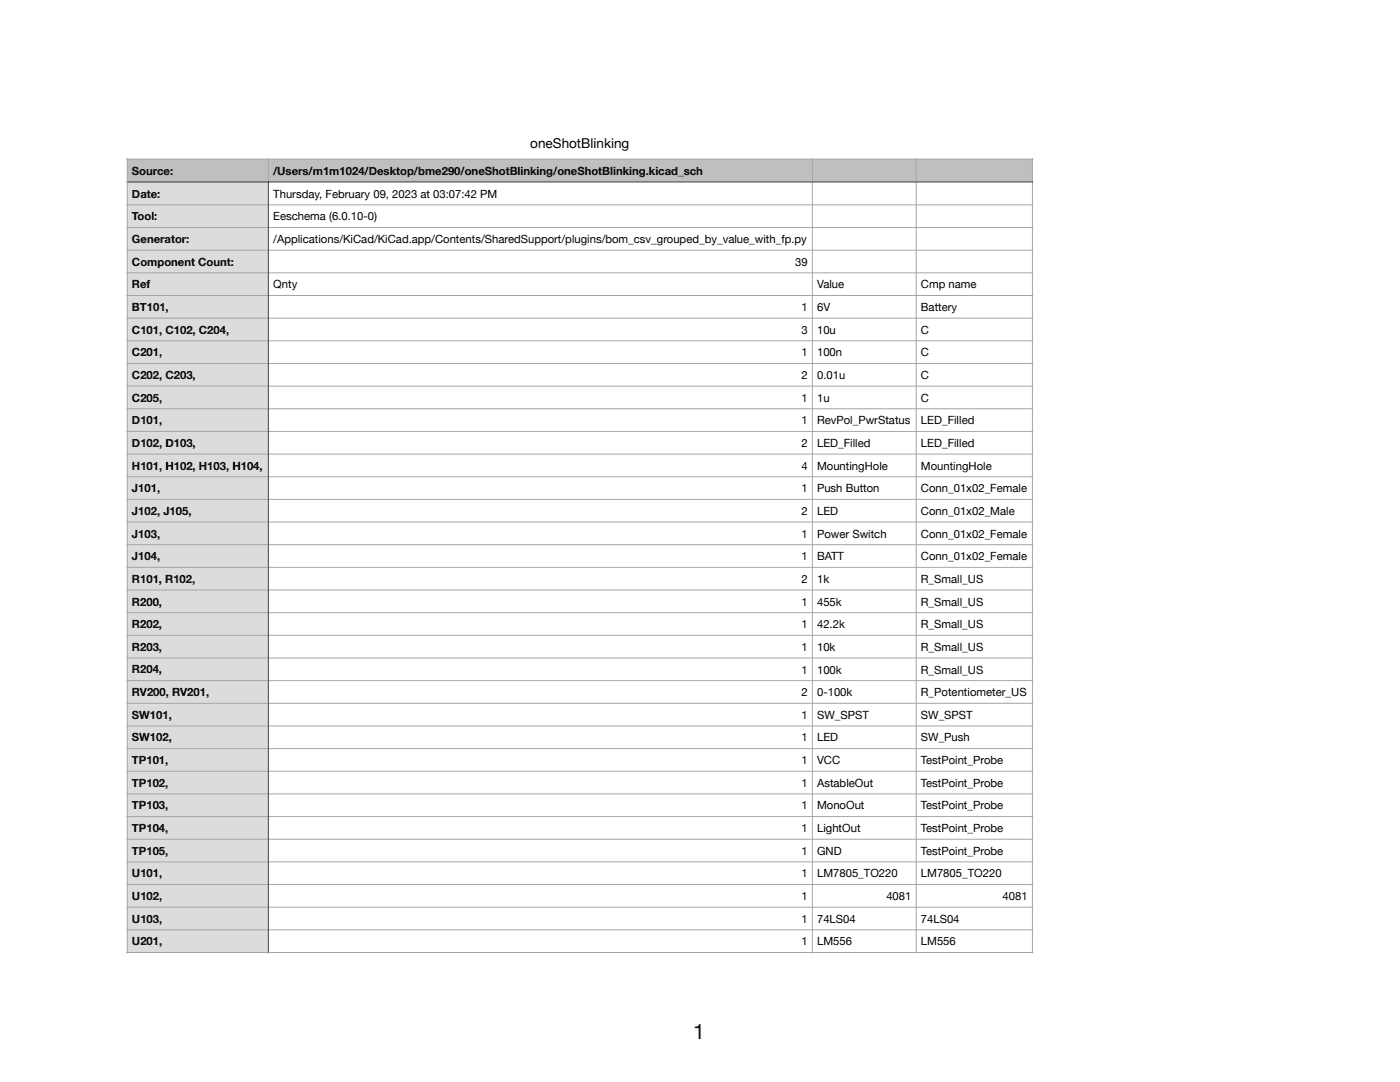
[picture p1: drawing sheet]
<svg xmlns="http://www.w3.org/2000/svg" width="279mm" height="216mm" viewBox="0 0 279 216" stroke-linecap="round" stroke-linejoin="round" font-family="sans-serif">
<defs><g id="words">
<text font-size="4.2" x="138.4" y="207.3">1</text>
<text font-size="2.7" x="105.8" y="29.5">oneShotBlinking</text>
<g font-size="2.3">
<text x="26.3" y="34.8">Source:</text>
<text x="54.5" y="34.8">/Users/m1m1024/Desktop/bme290/oneShotBlinking/oneShotBlinking.kicad_sch</text>
<text x="26.3" y="39.4">Date:</text>
<text x="54.5" y="39.5">Thursday, February 09, 2023 at 03:07:42 PM</text>
<text x="26.3" y="44">Tool:</text>
<text x="54.5" y="44">Eeschema (6.0.10-0)</text>
<text x="26.3" y="48.5">Generator:</text>
<text x="26.3" y="53">Component Count:</text>
<text x="54.5" y="48.5">/Applications/KiCad/KiCad.app/Contents/SharedSupport/plugins/bom_csv_grouped_by_value_with_fp.py</text>
<text x="158.7" y="53">39</text>
<text x="26.3" y="57.5">Ref</text>
<text x="54.5" y="57.5">Qnty</text>
<text x="163.1" y="57.5">Value</text>
<text x="183.8" y="57.5">Cmp name</text>
<text x="26.3" y="62.1">BT101,</text>
<text x="159.9" y="62.1">1</text>
<text x="163.1" y="62.1">6V</text>
<text x="183.8" y="62.1">Battery</text>
<text x="26.3" y="66.6">C101, C102, C204,</text>
<text x="26.3" y="71.1">C201,</text>
<text x="159.9" y="66.6">3</text>
<text x="159.9" y="71.1">1</text>
<text x="163.1" y="66.6">10u</text>
<text x="163.1" y="71.1">100n</text>
<text x="183.8" y="66.6">C</text>
<text x="183.8" y="71.1">C</text>
<text x="26.3" y="75.6">C202, C203,</text>
<text x="159.9" y="75.6">2</text>
<text x="163.1" y="75.6">0.01u</text>
<text x="183.8" y="75.6">C</text>
<text x="26.3" y="80.1">C205,</text>
<text x="159.9" y="80.1">1</text>
<text x="163.1" y="80.1">1u</text>
<text x="183.8" y="80.1">C</text>
<text x="26.3" y="84.7">D101,</text>
<text x="26.3" y="89.2">D102, D103,</text>
<text x="159.9" y="84.7">1</text>
<text x="159.9" y="89.2">2</text>
<text x="163.1" y="84.7">RevPol_PwrStatus</text>
<text x="163.1" y="89.2">LED_Filled</text>
<text x="183.8" y="84.7">LED_Filled</text>
<text x="183.8" y="89.2">LED_Filled</text>
<text x="26.3" y="93.7">H101, H102, H103, H104,</text>
<text x="159.9" y="93.7">4</text>
<text x="163.1" y="93.7">MountingHole</text>
<text x="183.8" y="93.7">MountingHole</text>
<text x="26.3" y="98.2">J101,</text>
<text x="159.9" y="98.2">1</text>
<text x="163.1" y="98.2">Push Button</text>
<text x="183.8" y="98.2">Conn_01x02_Female</text>
<text x="26.3" y="102.7">J102, J105,</text>
<text x="26.3" y="107.3">J103,</text>
<text x="159.9" y="102.7">2</text>
<text x="159.9" y="107.3">1</text>
<text x="163.1" y="102.7">LED</text>
<text x="163.1" y="107.3">Power Switch</text>
<text x="183.8" y="102.7">Conn_01x02_Male</text>
<text x="183.8" y="107.3">Conn_01x02_Female</text>
<text x="26.3" y="111.8">J104,</text>
<text x="159.9" y="111.8">1</text>
<text x="163.1" y="111.8">BATT</text>
<text x="183.8" y="111.8">Conn_01x02_Female</text>
<text x="26.3" y="116.3">R101, R102,</text>
<text x="159.9" y="116.3">2</text>
<text x="163.1" y="116.3">1k</text>
<text x="183.8" y="116.3">R_Small_US</text>
<text x="26.3" y="120.8">R200,</text>
<text x="26.3" y="125.3">R202,</text>
<text x="159.9" y="120.8">1</text>
<text x="159.9" y="125.4">1</text>
<text x="163.1" y="120.8">455k</text>
<text x="163.1" y="125.4">42.2k</text>
<text x="183.8" y="120.8">R_Small_US</text>
<text x="183.8" y="125.4">R_Small_US</text>
<text x="26.3" y="129.9">R203,</text>
<text x="159.9" y="129.9">1</text>
<text x="163.1" y="129.9">10k</text>
<text x="183.8" y="129.9">R_Small_US</text>
<text x="26.3" y="134.4">R204,</text>
<text x="159.9" y="134.4">1</text>
<text x="163.1" y="134.4">100k</text>
<text x="183.8" y="134.4">R_Small_US</text>
<text x="26.3" y="138.9">RV200, RV201,</text>
<text x="26.3" y="143.4">SW101,</text>
<text x="159.9" y="138.9">2</text>
<text x="159.9" y="143.4">1</text>
<text x="163.1" y="138.9">0-100k</text>
<text x="163.1" y="143.4">SW_SPST</text>
<text x="183.8" y="138.9">R_Potentiometer_US</text>
<text x="183.8" y="143.4">SW_SPST</text>
<text x="26.3" y="147.9">SW102,</text>
<text x="159.9" y="148">1</text>
<text x="163.1" y="148">LED</text>
<text x="183.8" y="148">SW_Push</text>
<text x="26.3" y="152.5">TP101,</text>
<text x="159.9" y="152.5">1</text>
<text x="163.1" y="152.5">VCC</text>
<text x="183.8" y="152.5">TestPoint_Probe</text>
<text x="26.3" y="157">TP102,</text>
<text x="26.3" y="161.5">TP103,</text>
<text x="159.9" y="157">1</text>
<text x="159.9" y="161.5">1</text>
<text x="163.1" y="157">AstableOut</text>
<text x="163.1" y="161.5">MonoOut</text>
<text x="183.8" y="157">TestPoint_Probe</text>
<text x="183.8" y="161.5">TestPoint_Probe</text>
<text x="26.3" y="166">TP104,</text>
<text x="159.9" y="166">1</text>
<text x="163.1" y="166">LightOut</text>
<text x="183.8" y="166">TestPoint_Probe</text>
<text x="26.3" y="170.5">TP105,</text>
<text x="159.9" y="170.6">1</text>
<text x="163.1" y="170.6">GND</text>
<text x="183.8" y="170.6">TestPoint_Probe</text>
<text x="26.3" y="175.1">U101,</text>
<text x="26.3" y="179.6">U102,</text>
<text x="159.9" y="175.1">1</text>
<text x="159.9" y="179.6">1</text>
<text x="163.1" y="175.1">LM7805_TO220</text>
<text x="176.9" y="179.6">4081</text>
<text x="183.8" y="175.1">LM7805_TO220</text>
<text x="200.1" y="179.6">4081</text>
<text x="26.3" y="184.1">U103,</text>
<text x="159.9" y="184.1">1</text>
<text x="163.1" y="184.1">74LS04</text>
<text x="183.8" y="184.1">74LS04</text>
<text x="26.3" y="188.6">U201,</text>
<text x="159.9" y="188.6">1</text>
<text x="163.1" y="188.6">LM556</text>
<text x="183.8" y="188.6">LM556</text>
</g>
</g></defs>
<g fill="#bec0bf">
<path d="M25.4 31.8h28.2v4.5h-28.2z"/>
<path d="M53.6 31.8h108.5v4.5h-108.5z"/>
<path d="M162.1 31.8h20.7v4.5h-20.7z"/>
<path d="M182.8 31.8h23.2v4.5h-23.2z"/>
</g>
<g fill="#dcdcdc">
<path d="M25.4 36.3h28.2v4.6h-28.2z"/>
<path d="M25.4 40.9h28.2v4.5h-28.2z"/>
<path d="M25.4 45.4h28.2v4.5h-28.2z"/>
<path d="M25.4 49.9h28.2v4.5h-28.2z"/>
<path d="M25.4 54.4h28.2v4.6h-28.2z"/>
<path d="M25.4 59h28.2v4.5h-28.2z"/>
<path d="M25.4 63.5h28.2v4.5h-28.2z"/>
<path d="M25.4 68h28.2v4.5h-28.2z"/>
<path d="M25.4 72.5h28.2v4.5h-28.2z"/>
<path d="M25.4 77h28.2v4.6h-28.2z"/>
<path d="M25.4 81.6h28.2v4.5h-28.2z"/>
<path d="M25.4 86.1h28.2v4.5h-28.2z"/>
<path d="M25.4 90.6h28.2v4.5h-28.2z"/>
<path d="M25.4 95.1h28.2v4.5h-28.2z"/>
<path d="M25.4 99.6h28.2v4.6h-28.2z"/>
<path d="M25.4 104.2h28.2v4.5h-28.2z"/>
<path d="M25.4 108.7h28.2v4.5h-28.2z"/>
<path d="M25.4 113.2h28.2v4.5h-28.2z"/>
<path d="M25.4 117.7h28.2v4.6h-28.2z"/>
<path d="M25.4 122.3h28.2v4.5h-28.2z"/>
<path d="M25.4 126.8h28.2v4.5h-28.2z"/>
<path d="M25.4 131.3h28.2v4.5h-28.2z"/>
<path d="M25.4 135.8h28.2v4.5h-28.2z"/>
<path d="M25.4 140.3h28.2v4.6h-28.2z"/>
<path d="M25.4 144.9h28.2v4.5h-28.2z"/>
<path d="M25.4 149.4h28.2v4.5h-28.2z"/>
<path d="M25.4 153.9h28.2v4.5h-28.2z"/>
<path d="M25.4 158.4h28.2v4.5h-28.2z"/>
<path d="M25.4 162.9h28.2v4.6h-28.2z"/>
<path d="M25.4 167.5h28.2v4.5h-28.2z"/>
<path d="M25.4 172h28.2v4.5h-28.2z"/>
<path d="M25.4 176.5h28.2v4.5h-28.2z"/>
<path d="M25.4 181h28.2v4.5h-28.2z"/>
<path d="M25.4 185.5h28.2v4.6h-28.2z"/>
</g>
<g fill="none" stroke="#a6a6a6" stroke-width=".2">
<path d="M25.2 31.8h181M25.4 31.6v158.6M53.6 31.6v4.5M162.1 31.6v158.6M182.8 31.6v158.6M206 31.6v158.6M25.2 40.9h181M25.2 45.4h181M25.2 49.9h181M25.2 54.4h181M25.2 59h181M25.2 63.5h181"/>
<path d="M25.2 68h181M25.2 72.5h181M25.2 77h181M25.2 81.6h181M25.2 86.1h181M25.2 90.6h181M25.2 95.1h181M25.2 99.6h181M25.2 104.2h181M25.2 108.7h181M25.2 113.2h181M25.2 117.7h181"/>
<path d="M25.2 122.3h181M25.2 126.8h181M25.2 131.3h181M25.2 135.8h181M25.2 140.3h181M25.2 144.9h181M25.2 149.4h181M25.2 153.9h181M25.2 158.4h181M25.2 162.9h181M25.2 167.5h181M25.2 172h181"/>
<path d="M25.2 176.5h181M25.2 181h181M25.2 185.5h181M25.2 190.1h181"/>
</g>
<path d="M25.2 36.3h181M53.6 36.1v154.1" fill="none" stroke="#404040" stroke-width=".2"/>
<use href="#words"/>
</svg>
